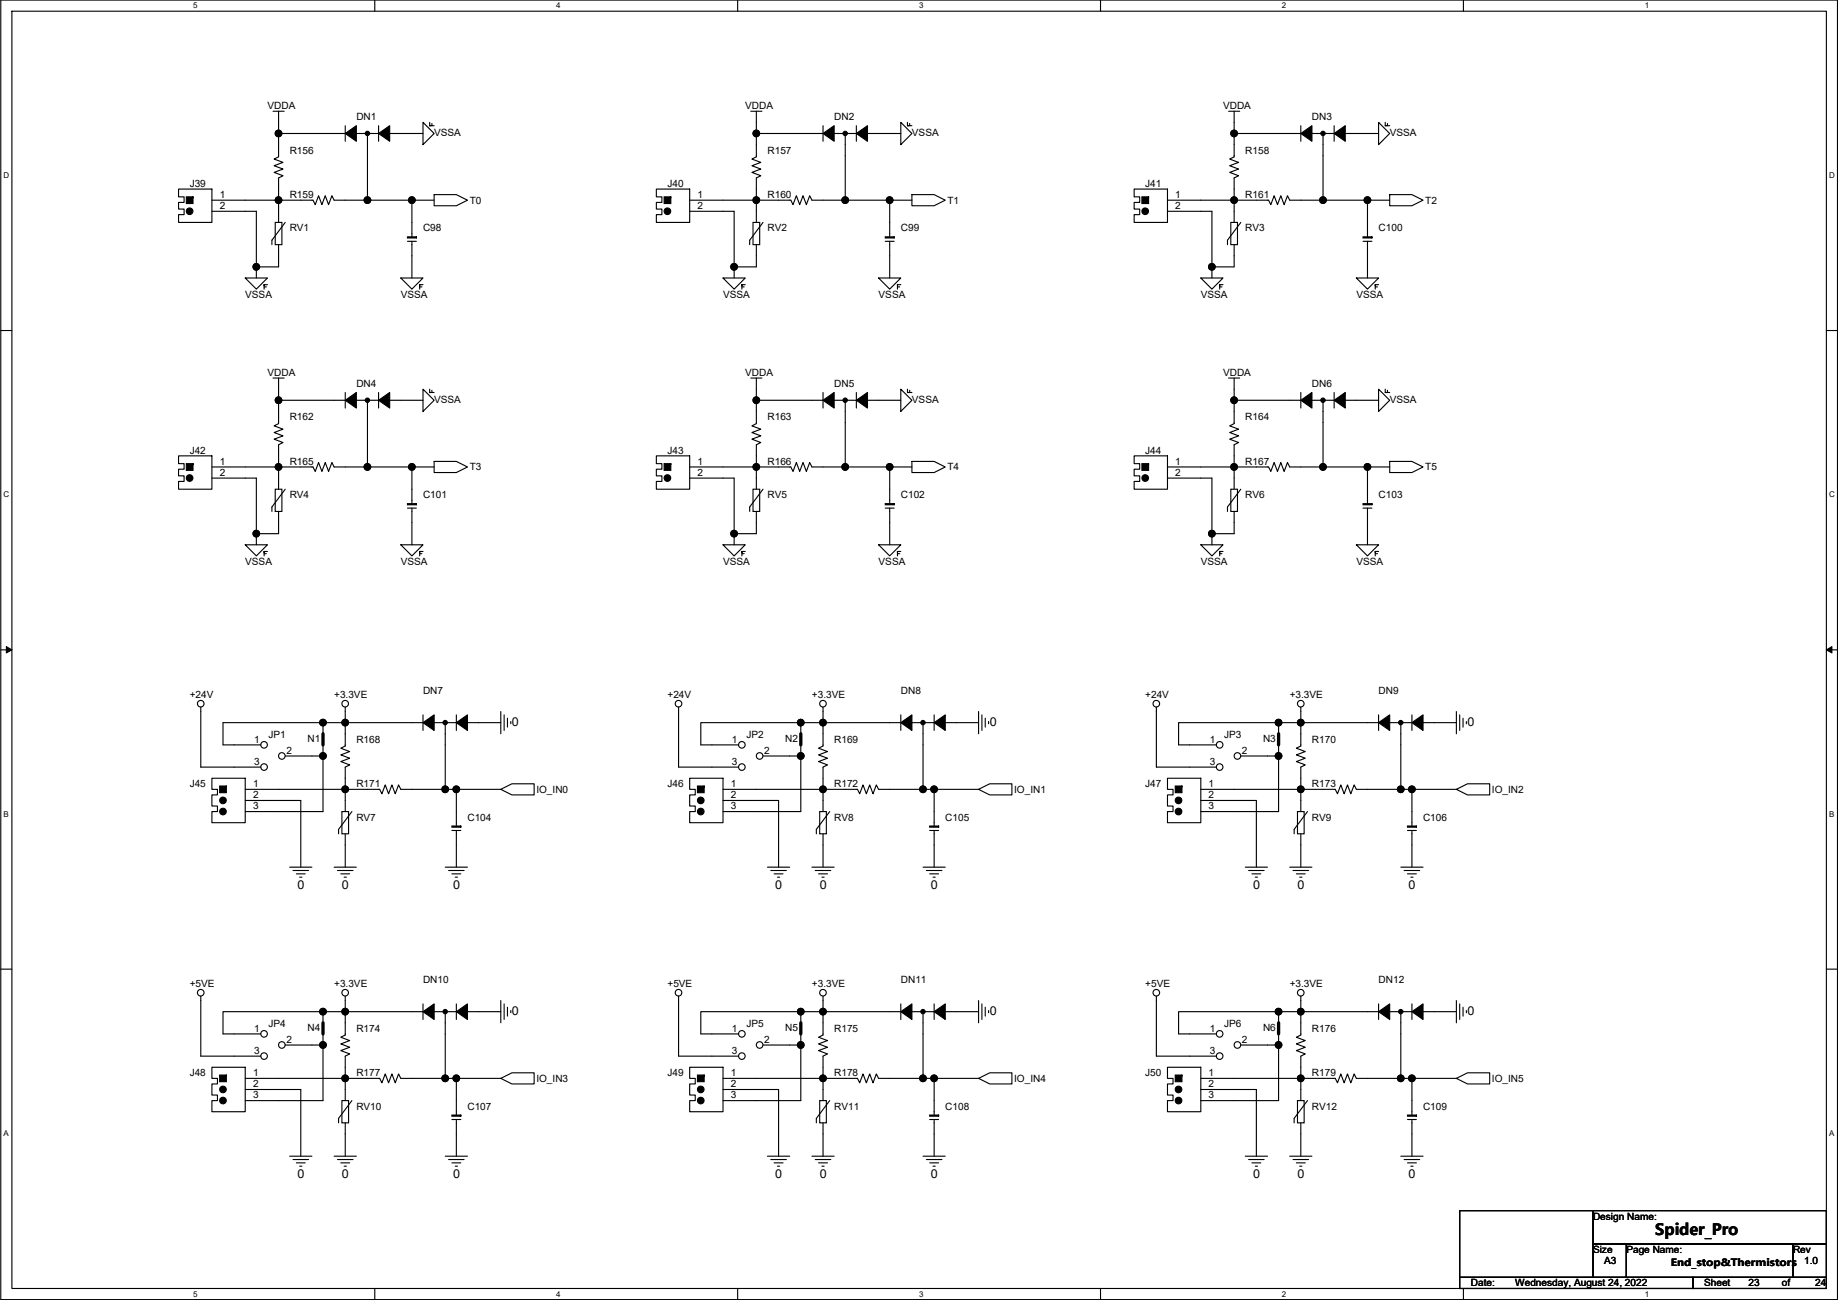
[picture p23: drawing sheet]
<svg xmlns="http://www.w3.org/2000/svg" width="420mm" height="297mm" viewBox="0 0 420 297" stroke-linecap="round" stroke-linejoin="round" font-family="sans-serif">
<defs><g id="words">
<text font-size="3.6" x="378.4" y="282.2">Spider_Pro</text>
<g font-size="2.8">
<text x="117" y="165.8">0</text>
<text x="226.2" y="165.8">0</text>
<text x="335.5" y="165.8">0</text>
<text x="68" y="203.2">0</text>
<text x="78.2" y="203.2">0</text>
<text x="103.6" y="203.2">0</text>
<text x="177.2" y="203.2">0</text>
<text x="187.4" y="203.2">0</text>
<text x="212.8" y="203.2">0</text>
<text x="286.4" y="203.2">0</text>
<text x="296.6" y="203.2">0</text>
<text x="322" y="203.2">0</text>
<text x="117" y="231.9">0</text>
<text x="226.2" y="231.9">0</text>
<text x="335.5" y="231.9">0</text>
<text x="68" y="269.2">0</text>
<text x="78.2" y="269.2">0</text>
<text x="103.6" y="269.2">0</text>
<text x="177.2" y="269.2">0</text>
<text x="187.4" y="269.2">0</text>
<text x="212.8" y="269.2">0</text>
<text x="286.4" y="269.2">0</text>
<text x="296.6" y="269.2">0</text>
<text x="322" y="269.2">0</text>
</g>
<g font-size="2.3">
<text x="61.1" y="24.9">VDDA</text>
<text x="81.5" y="27.5">DN1</text>
<text x="170.4" y="24.9">VDDA</text>
<text x="190.7" y="27.5">DN2</text>
<text x="279.6" y="24.9">VDDA</text>
<text x="299.9" y="27.5">DN3</text>
<text x="66.2" y="35.1">R156</text>
<text x="99.2" y="31">VSSA</text>
<text x="175.4" y="35.1">R157</text>
<text x="208.5" y="31">VSSA</text>
<text x="284.7" y="35.1">R158</text>
<text x="317.7" y="31">VSSA</text>
<text x="43.4" y="42.7">J39</text>
<text x="50.2" y="45.2">1</text>
<text x="50.2" y="47.8">2</text>
<text x="66.2" y="45.3">R159</text>
<text x="107.4" y="46.5">T0</text>
<text x="152.6" y="42.7">J40</text>
<text x="159.4" y="45.2">1</text>
<text x="159.4" y="47.8">2</text>
<text x="175.4" y="45.3">R160</text>
<text x="216.6" y="46.5">T1</text>
<text x="261.8" y="42.7">J41</text>
<text x="268.7" y="45.2">1</text>
<text x="268.7" y="47.8">2</text>
<text x="284.7" y="45.3">R161</text>
<text x="325.8" y="46.5">T2</text>
<text x="66.2" y="52.9">RV1</text>
<text x="96.7" y="52.9">C98</text>
<text x="175.4" y="52.9">RV2</text>
<text x="205.9" y="52.9">C99</text>
<text x="284.7" y="52.9">RV3</text>
<text x="315.1" y="52.9">C100</text>
<text x="56.1" y="68.1">VSSA</text>
<text x="91.6" y="68.1">VSSA</text>
<text x="165.3" y="68.1">VSSA</text>
<text x="200.8" y="68.1">VSSA</text>
<text x="274.5" y="68.1">VSSA</text>
<text x="310.1" y="68.1">VSSA</text>
<text x="61.1" y="85.9">VDDA</text>
<text x="81.5" y="88.4">DN4</text>
<text x="170.4" y="85.9">VDDA</text>
<text x="190.7" y="88.4">DN5</text>
<text x="279.6" y="85.9">VDDA</text>
<text x="299.9" y="88.4">DN6</text>
<text x="99.2" y="92">VSSA</text>
<text x="208.5" y="92">VSSA</text>
<text x="317.7" y="92">VSSA</text>
<text x="66.2" y="96.1">R162</text>
<text x="175.4" y="96.1">R163</text>
<text x="284.7" y="96.1">R164</text>
<text x="43.4" y="103.7">J42</text>
<text x="50.2" y="106.2">1</text>
<text x="66.2" y="106.2">R165</text>
<text x="107.4" y="107.5">T3</text>
<text x="152.6" y="103.7">J43</text>
<text x="159.4" y="106.2">1</text>
<text x="175.4" y="106.2">R166</text>
<text x="216.6" y="107.5">T4</text>
<text x="261.8" y="103.7">J44</text>
<text x="268.7" y="106.2">1</text>
<text x="284.7" y="106.2">R167</text>
<text x="325.8" y="107.5">T5</text>
<text x="50.2" y="108.7">2</text>
<text x="66.2" y="113.8">RV4</text>
<text x="96.7" y="113.8">C101</text>
<text x="159.4" y="108.7">2</text>
<text x="175.4" y="113.8">RV5</text>
<text x="205.9" y="113.8">C102</text>
<text x="268.7" y="108.7">2</text>
<text x="284.7" y="113.8">RV6</text>
<text x="315.1" y="113.8">C103</text>
<text x="56.1" y="129.1">VSSA</text>
<text x="91.6" y="129.1">VSSA</text>
<text x="165.3" y="129.1">VSSA</text>
<text x="200.8" y="129.1">VSSA</text>
<text x="274.5" y="129.1">VSSA</text>
<text x="310.1" y="129.1">VSSA</text>
<text x="43.4" y="159.6">+24V</text>
<text x="76.4" y="159.6">+3.3VE</text>
<text x="96.7" y="158.5">DN7</text>
<text x="152.6" y="159.6">+24V</text>
<text x="185.6" y="159.6">+3.3VE</text>
<text x="205.9" y="158.5">DN8</text>
<text x="261.8" y="159.6">+24V</text>
<text x="294.8" y="159.6">+3.3VE</text>
<text x="315.1" y="158.5">DN9</text>
<text x="58.1" y="169.7">1</text>
<text x="61.4" y="168.7">JP1</text>
<text x="65.5" y="172.2">2</text>
<text x="70.3" y="169.5">N1</text>
<text x="81.5" y="169.7">R168</text>
<text x="167.3" y="169.7">1</text>
<text x="170.6" y="168.7">JP2</text>
<text x="174.7" y="172.2">2</text>
<text x="179.5" y="169.5">N2</text>
<text x="190.7" y="169.7">R169</text>
<text x="276.5" y="169.7">1</text>
<text x="279.8" y="168.7">JP3</text>
<text x="283.9" y="172.2">2</text>
<text x="288.7" y="169.5">N3</text>
<text x="299.9" y="169.7">R170</text>
<text x="43.4" y="179.9">J45</text>
<text x="57.8" y="179.8">1</text>
<text x="58.1" y="174.8">3</text>
<text x="81.5" y="179.9">R171</text>
<text x="152.6" y="179.9">J46</text>
<text x="167.1" y="179.8">1</text>
<text x="167.3" y="174.8">3</text>
<text x="190.7" y="179.9">R172</text>
<text x="261.8" y="179.9">J47</text>
<text x="276.3" y="179.8">1</text>
<text x="276.5" y="174.8">3</text>
<text x="299.9" y="179.9">R173</text>
<text x="57.8" y="184.9">3</text>
<text x="57.8" y="182.4">2</text>
<text x="122.6" y="181.1">IO_IN0</text>
<text x="167.1" y="184.9">3</text>
<text x="167.1" y="182.4">2</text>
<text x="231.8" y="181.1">IO_IN1</text>
<text x="276.3" y="184.9">3</text>
<text x="276.3" y="182.4">2</text>
<text x="341" y="181.1">IO_IN2</text>
<text x="81.5" y="187.5">RV7</text>
<text x="106.9" y="187.5">C104</text>
<text x="190.7" y="187.5">RV8</text>
<text x="216.1" y="187.5">C105</text>
<text x="299.9" y="187.5">RV9</text>
<text x="325.3" y="187.5">C106</text>
<text x="43.4" y="225.6">+5VE</text>
<text x="76.4" y="225.6">+3.3VE</text>
<text x="96.7" y="224.6">DN10</text>
<text x="152.6" y="225.6">+5VE</text>
<text x="185.6" y="225.6">+3.3VE</text>
<text x="205.9" y="224.6">DN11</text>
<text x="261.8" y="225.6">+5VE</text>
<text x="294.8" y="225.6">+3.3VE</text>
<text x="315.1" y="224.6">DN12</text>
<text x="58.1" y="235.7">1</text>
<text x="61.4" y="234.7">JP4</text>
<text x="65.5" y="238.3">2</text>
<text x="70.3" y="235.5">N4</text>
<text x="81.5" y="235.8">R174</text>
<text x="167.3" y="235.7">1</text>
<text x="170.6" y="234.7">JP5</text>
<text x="174.7" y="238.3">2</text>
<text x="179.5" y="235.5">N5</text>
<text x="190.7" y="235.8">R175</text>
<text x="276.5" y="235.7">1</text>
<text x="279.8" y="234.7">JP6</text>
<text x="283.9" y="238.3">2</text>
<text x="288.7" y="235.5">N6</text>
<text x="299.9" y="235.8">R176</text>
<text x="43.4" y="245.9">J48</text>
<text x="57.8" y="245.9">1</text>
<text x="58.1" y="240.8">3</text>
<text x="81.5" y="245.9">R177</text>
<text x="152.6" y="245.9">J49</text>
<text x="167.1" y="245.9">1</text>
<text x="167.3" y="240.8">3</text>
<text x="190.7" y="245.9">R178</text>
<text x="261.8" y="245.9">J50</text>
<text x="276.3" y="245.9">1</text>
<text x="276.5" y="240.8">3</text>
<text x="299.9" y="245.9">R179</text>
<text x="57.8" y="251">3</text>
<text x="57.8" y="248.4">2</text>
<text x="122.6" y="247.2">IO_IN3</text>
<text x="167.1" y="251">3</text>
<text x="167.1" y="248.4">2</text>
<text x="231.8" y="247.2">IO_IN4</text>
<text x="276.3" y="251">3</text>
<text x="276.3" y="248.4">2</text>
<text x="341" y="247.2">IO_IN5</text>
<text x="81.5" y="253.5">RV10</text>
<text x="106.9" y="253.5">C107</text>
<text x="190.7" y="253.5">RV11</text>
<text x="216.1" y="253.5">C108</text>
<text x="299.9" y="253.5">RV12</text>
<text x="325.3" y="253.5">C109</text>
<text x="364.2" y="278.7">Design Name:</text>
<text x="364.2" y="286.3">Size</text>
<text x="371.8" y="286.3">Page Name:</text>
<text x="409.9" y="286.3">Rev</text>
<text x="336.2" y="293.9">Date:</text>
<text x="346.4" y="293.9">Wednesday, August 24, 2022</text>
<text x="366.7" y="288.8">A3</text>
<text x="381.9" y="289.2">End_stop&amp;Thermistors</text>
<text x="389.6" y="293.9">Sheet</text>
<text x="399.7" y="293.9">23</text>
<text x="407.3" y="293.9">of</text>
<text x="412.4" y="288.8">1.0</text>
<text x="415" y="293.9">24</text>
</g>
<g font-size="1.8">
<text x="44.2" y="1.9">5</text>
<text x="127.1" y="1.9">4</text>
<text x="210.1" y="1.9">3</text>
<text x="293" y="1.9">2</text>
<text x="376" y="1.9">1</text>
<text x=".8" y="40.7">D</text>
<text x="418.1" y="40.7">D</text>
<text x=".8" y="113.6">C</text>
<text x="418.1" y="113.6">C</text>
<text x=".8" y="186.6">B</text>
<text x="418.1" y="186.6">B</text>
<text x=".8" y="259.5">A</text>
<text x="418.1" y="259.5">A</text>
<text x="44.2" y="296.3">5</text>
<text x="127.1" y="296.3">4</text>
<text x="210.1" y="296.3">3</text>
<text x="293" y="296.3">2</text>
<text x="376" y="296.3">1</text>
</g>
</g></defs>
<path d="M.2 0h419.8v296.9h-419.8zM2.7 2.6h414.8v291.8h-414.8z" fill="none" stroke="#000" stroke-width=".25"/>
<g fill="#fff">
<path d="M44.2 .3h1v2h-1z"/>
<path d="M44.2 294.7h1v2h-1z"/>
</g>
<path d="M85.7 0v2.6M85.7 294.4v2.5" fill="none" stroke="#000" stroke-width=".25"/>
<g fill="#fff">
<path d="M127.1 .3h1v2h-1z"/>
<path d="M127.1 294.7h1v2h-1z"/>
</g>
<path d="M168.6 0v2.6M168.6 294.4v2.5" fill="none" stroke="#000" stroke-width=".25"/>
<g fill="#fff">
<path d="M210.1 .3h1v2h-1z"/>
<path d="M210.1 294.7h1v2h-1z"/>
</g>
<path d="M251.6 0v2.6M251.6 294.4v2.5" fill="none" stroke="#000" stroke-width=".25"/>
<g fill="#fff">
<path d="M293 .3h1v2h-1z"/>
<path d="M293 294.7h1v2h-1z"/>
</g>
<path d="M334.5 0v2.6M334.5 294.4v2.5" fill="none" stroke="#000" stroke-width=".25"/>
<g fill="#fff">
<path d="M376 .3h1v2h-1z"/>
<path d="M376 294.7h1v2h-1z"/>
<path d="M.8 39h1.3v2.1h-1.3z"/>
<path d="M418.1 39h1.3v2.1h-1.3z"/>
<path d="M.8 112h1.3v2h-1.3z"/>
<path d="M418.1 112h1.3v2h-1.3z"/>
</g>
<path d="M.2 75.5h2.5M417.5 75.5h2.5" fill="none" stroke="#000" stroke-width=".25"/>
<g fill="#fff">
<path d="M.8 185h1.2v2h-1.2z"/>
<path d="M418.1 185h1.2v2h-1.2z"/>
</g>
<path d="M.2 148.5h2.5M417.5 148.5h2.5" fill="none" stroke="#000" stroke-width=".25"/>
<path d="M1.4 147.7l1.3 .8-1.3 .7zM417.5 148.5l1.3-.8v1.5z" fill="#000" stroke="#000" stroke-width=".23"/>
<g fill="#fff">
<path d="M.8 257.9h1.2v2h-1.2z"/>
<path d="M418.1 257.9h1.2v2h-1.2z"/>
</g>
<g fill="none" stroke="#000" stroke-width=".25">
<path d="M62.4 25.4h2.5M63.7 25.4v2.6M96.7 28l2.5 2.5-2.5 2.5zM98.2 28v.7M98.5 28.7h-.3h1M98.7 28.2v.5M171.6 25.4h2.6M172.9 25.4v2.6M205.9 28l2.6 2.5-2.6 2.5zM207.4 28v.7M207.7 28.7h-.3h1.1M208 28.2v.5"/>
<path d="M280.8 25.4h2.6M282.1 25.4v2.6M315.1 28l2.6 2.5-2.6 2.5zM316.7 28v.7M316.9 28.7h-.2h1M317.2 28.2v.5M99.2 44.5h5.1l2.6 1.2-2.6 1.3h-5.1zM208.5 44.5h5l2.6 1.2-2.6 1.3h-5zM317.7 44.5h5.1l2.5 1.2-2.5 1.3h-5.1zM56.1 63.5h5l-2.5 2.6zM60.4 65h.7M60.4 65.3v-.3v1.1"/>
<path d="M60.4 65.6h.5M91.6 63.5h5.1l-2.5 2.6zM95.9 65h.8M95.9 65.3v-.3v1.1M95.9 65.6h.5M165.3 63.5h5.1l-2.6 2.6zM169.6 65h.8M169.6 65.3v-.3v1.1M169.6 65.6h.5M200.8 63.5h5.1l-2.5 2.6zM205.2 65h.7M205.2 65.3v-.3v1.1"/>
<path d="M205.2 65.6h.5M274.5 63.5h5.1l-2.6 2.6zM278.8 65h.8M278.8 65.3v-.3v1.1M278.8 65.6h.5M310.1 63.5h5l-2.5 2.6zM314.4 65h.7M314.4 65.3v-.3v1.1M314.4 65.6h.5M62.4 86.4h2.5M63.7 86.4v2.5M96.7 88.9l2.5 2.6-2.5 2.5z"/>
<path d="M98.2 88.9v.8M98.5 89.7h-.3h1M98.7 89.2v.5M171.6 86.4h2.6M172.9 86.4v2.5M205.9 88.9l2.6 2.6-2.6 2.5zM207.4 88.9v.8M207.7 89.7h-.3h1.1M208 89.2v.5M280.8 86.4h2.6M282.1 86.4v2.5M315.1 88.9l2.6 2.6-2.6 2.5z"/>
<path d="M316.7 88.9v.8M316.9 89.7h-.2h1M317.2 89.2v.5M99.2 105.4h5.1l2.6 1.3-2.6 1.3h-5.1zM208.5 105.4h5l2.6 1.3-2.6 1.3h-5zM317.7 105.4h5.1l2.5 1.3-2.5 1.3h-5.1zM56.1 124.5h5l-2.5 2.5zM60.4 126h.7M60.4 126.3v-.3v1M60.4 126.5h.5M91.6 124.5h5.1l-2.5 2.5zM95.9 126h.8"/>
<path d="M95.9 126.3v-.3v1M95.9 126.5h.5M165.3 124.5h5.1l-2.6 2.5zM169.6 126h.8M169.6 126.3v-.3v1M169.6 126.5h.5M200.8 124.5h5.1l-2.5 2.5zM205.2 126h.7M205.2 126.3v-.3v1M205.2 126.5h.5M274.5 124.5h5.1l-2.6 2.5zM278.8 126h.8"/>
<path d="M278.8 126.3v-.3v1M278.8 126.5h.5M310.1 124.5h5l-2.5 2.5zM314.4 126h.7M314.4 126.3v-.3v1M314.4 126.5h.5M45.9 161.6v1M78.9 161.6v1M114.5 162.6v5.1M115.2 163.3v3.6M116 164.1v2M116.8 164.9v.5"/>
<path d="M155.1 161.6v1M188.1 161.6v1M223.7 162.6v5.1M224.5 163.3v3.6M225.2 164.1v2M226 164.9v.5M264.3 161.6v1M297.4 161.6v1M297.4 167.7v2.8l-1.1 .5 2.1 .7-2.1 .8 2.1 .7-2.1 .8 2.1 .8-1 .5v2.5M332.9 162.6v5.1M333.7 163.3v3.6M334.4 164.1v2"/>
<path d="M335.2 164.9v.5M66.2 198.1h5.1M67 198.9h3.5M67.7 199.7h2.1M76.4 198.1h5.1M77.1 198.9h3.6M77.9 199.7h2M101.8 198.1h5.1M102.5 198.9h3.6M103.3 199.7h2M114.5 180.4l2.5-1.3h5.1v2.5h-5.1zM175.4 198.1h5.1"/>
<path d="M176.2 198.9h3.6M177 199.7h2M185.6 198.1h5.1M186.4 198.9h3.5M187.1 199.7h2.1M211 198.1h5.1M211.8 198.9h3.5M212.5 199.7h2.1M223.7 180.4l2.5-1.3h5.1v2.5h-5.1zM284.7 198.1h5M285.4 198.9h3.6M286.2 199.7h2"/>
<path d="M294.8 198.1h5.1M295.6 198.9h3.5M296.3 199.7h2.1M296.6 185.4h1.5v5.1h-1.5zM297.4 190.5v2.6M297.4 182.9v2.5M298.9 185.4l-3.1 4.1v1M320.2 198.1h5.1M321 198.9h3.5M321.7 199.7h2.1M332.9 180.4l2.6-1.3h5v2.5h-5zM68.5 200.4h.5"/>
<path d="M78.7 200.4h.5M104.1 200.4h.5M177.7 200.4h.5M187.9 200.4h.5M213.3 200.4h.5M286.9 200.4h.6M297.1 200.4h.5M322.5 200.4h.5M.2 221.4h2.5M45.9 227.6v1M78.9 227.6v1M114.5 228.6v5.1"/>
<path d="M115.2 229.4v3.5M116 230.1v2.1M116.8 230.9v.5M155.1 227.6v1M188.1 227.6v1M223.7 228.6v5.1M224.5 229.4v3.5M225.2 230.1v2.1M226 230.9v.5M264.3 227.6v1M297.4 227.6v1M332.9 228.6v5.1"/>
<path d="M333.7 229.4v3.5M334.4 230.1v2.1M335.2 230.9v.5M417.5 221.4h2.5M114.5 246.4l2.5-1.3h5.1v2.6h-5.1zM187.4 251.5h1.5v5.1h-1.5zM188.1 256.6v2.5M188.1 248.9v2.6M189.7 251.5l-3.1 4v1.1M223.7 246.4l2.5-1.3h5.1v2.6h-5.1zM296.6 251.5h1.5v5.1h-1.5zM297.4 256.6v2.5"/>
<path d="M297.4 248.9v2.6M298.9 251.5l-3.1 4v1.1M332.9 246.4l2.6-1.3h5v2.6h-5zM66.2 264.2h5.1M67 264.9h3.5M67.7 265.7h2.1M68.5 266.5h.5M76.4 264.2h5.1M77.1 264.9h3.6M77.9 265.7h2M78.7 266.5h.5M101.8 264.2h5.1"/>
<path d="M102.5 264.9h3.6M103.3 265.7h2M104.1 266.5h.5M175.4 264.2h5.1M176.2 264.9h3.6M177 265.7h2M177.7 266.5h.5M185.6 264.2h5.1M186.4 264.9h3.5M187.1 265.7h2.1M187.9 266.5h.5M211 264.2h5.1"/>
<path d="M211.8 264.9h3.5M212.5 265.7h2.1M213.3 266.5h.5M284.7 264.2h5M285.4 264.9h3.6M286.2 265.7h2M286.9 266.5h.6M294.8 264.2h5.1M295.6 264.9h3.5M296.3 265.7h2.1M297.1 266.5h.5M320.2 264.2h5.1"/>
<path d="M321 264.9h3.5M321.7 265.7h2.1M322.5 266.5h.5M333.7 276.6h30.5v15.3h-30.5zM364.2 276.6h53.3v7.6h-53.3zM333.7 291.9h53.3v2.5h-53.3zM364.2 284.2h7.6v7.7h-7.6zM371.8 284.2h38.1v7.7h-38.1zM387 291.9h30.5v2.5h-30.5zM409.9 284.2h7.6v7.7h-7.6z"/>
<circle cx="45.9" cy="160.8" r=".76"/>
<circle cx="78.9" cy="160.8" r=".76"/>
<circle cx="155.1" cy="160.8" r=".76"/>
<circle cx="188.1" cy="160.8" r=".76"/>
<circle cx="264.3" cy="160.8" r=".76"/>
<circle cx="297.3" cy="160.8" r=".76"/>
<circle cx="45.9" cy="226.8" r=".76"/>
<circle cx="78.9" cy="226.8" r=".76"/>
<circle cx="155.1" cy="226.8" r=".76"/>
<circle cx="188.1" cy="226.8" r=".76"/>
<circle cx="264.3" cy="226.8" r=".76"/>
<circle cx="297.3" cy="226.8" r=".76"/>
</g>
<circle cx="278.8" cy="236.2" r=".76" fill="#fff" stroke="#000" stroke-width=".25"/>
<path d="M272 236.2h6.1" fill="none" stroke="#000" stroke-width=".25"/>
<circle cx="282.9" cy="238.8" r=".76" fill="#fff" stroke="#000" stroke-width=".25"/>
<path d="M283.6 238.8h6.1" fill="none" stroke="#000" stroke-width=".25"/>
<circle cx="278.8" cy="241.3" r=".76" fill="#fff" stroke="#000" stroke-width=".25"/>
<g fill="none" stroke="#000" stroke-width=".25">
<path d="M76.4 30.5h2.5M78.9 28.7v3.6M81.5 30.5h5M84 30.5v5.1M86.5 28.7v3.6M89.1 30.5h2.5M172.9 33v2.8l-1 .5 2 .8-2 .8 2 .7-2 .8 2 .8-1 .5v2.5M185.6 30.5h2.5M188.1 28.7v3.6M190.7 30.5h5.1M193.2 30.5v5.1M195.8 28.7v3.6"/>
<path d="M198.3 30.5h2.5M40.8 43.2h7.6v7.6h-7.6v-1.8h1.3v-1.2h-1.3v-1.6h1.3v-1.2h-1.3zM48.4 45.7h7.7M48.4 48.3h7.7M93.1 55.1h2.1M94.2 55.1v3.3M94.2 50.8v3.3M287.2 45.7h2.8l.5 1.1 .8-2.1 .7 2.1 .8-2.1 .7 2.1 .8-2.1 .5 1h2.6M311.6 55.1h2M312.6 55.1v3.3M312.6 50.8v3.3M172.9 94v2.8l-1 .5 2 .8-2 .7 2 .8-2 .8 2 .7-1 .5v2.6"/>
<path d="M294.8 91.5h2.6M297.4 89.7v3.5M299.9 91.5h5.1M302.4 91.5v5M305 89.7v3.5M307.5 91.5h2.6M40.8 104.2h7.6v7.6h-7.6v-1.8h1.3v-1.3h-1.3v-1.5h1.3v-1.3h-1.3zM48.4 106.7h7.7M48.4 109.2h7.7M202.4 116.1h2M203.4 116.1v3.3M203.4 111.8v3.3"/>
<path d="M311.6 116.1h2M312.6 116.1v3.3M312.6 111.8v3.3M73.8 170.2h.1M73.8 167.7h.1M78.9 167.7v2.8l-1 .5 2 .7-2 .8 2 .7-2 .8 2 .8-1 .5v2.5M183.1 170.2h.1M183.1 167.7h.1M212.5 189.8h2.1M213.5 189.8v3.3M213.5 185.4v3.3M302.4 180.4h2.8l.5 1 .8-2.1 .8 2.1 .7-2.1 .8 2.1 .8-2.1 .5 1.1h2.5"/>
<path d="M73.8 236.2h.1M73.8 233.7h.1M183.1 236.2h.1M183.1 233.7h.1M188.1 233.7v2.8l-1 .5 2.1 .8-2.1 .7 2.1 .8-2.1 .8 2.1 .7-1.1 .5v2.6M203.4 231.2h2.5M205.9 229.4v3.5M208.5 231.2h5M211 231.2v5M213.5 229.4v3.5M216.1 231.2h2.5M297.4 233.7v2.8l-1.1 .5 2.1 .8-2.1 .7 2.1 .8-2.1 .8 2.1 .7-1 .5v2.6"/>
<path d="M84 246.4h2.8l.5 1 .8-2 .7 2 .8-2 .7 2 .8-2 .5 1h2.6M103.3 255.8h2M104.3 255.8v3.3M104.3 251.5v3.3M212.5 255.8h2.1M213.5 255.8v3.3M213.5 251.5v3.3M272 241.3h6.1"/>
</g>
<g fill="#000" stroke="#000" stroke-width=".25">
<path d="M78.9 30.5l2.6-1.8v3.6z" fill-rule="evenodd"/>
<path d="M86.5 30.5l2.6-1.8v3.6z" fill-rule="evenodd"/>
<path d="M188.1 30.5l2.6-1.8v3.6z" fill-rule="evenodd"/>
<path d="M195.8 30.5l2.5-1.8v3.6z" fill-rule="evenodd"/>
<path d="M42.6 45v1.5h1.5v-1.5z" fill-rule="evenodd"/>
<path d="M93.1 54.1v.3h2.1v-.3z" fill-rule="evenodd"/>
<path d="M311.6 54.1v.3h2v-.3z" fill-rule="evenodd"/>
<path d="M297.4 91.5l2.5-1.8v3.5z" fill-rule="evenodd"/>
<path d="M305 91.5l2.5-1.8v3.5z" fill-rule="evenodd"/>
<path d="M42.6 105.9v1.6h1.5v-1.6z" fill-rule="evenodd"/>
<path d="M202.4 115.1v.2h2v-.2z" fill-rule="evenodd"/>
<path d="M311.6 115.1v.2h2v-.2z" fill-rule="evenodd"/>
<path d="M212.5 188.7v.3h2.1v-.3z" fill-rule="evenodd"/>
<path d="M205.9 231.2l2.6-1.8v3.5z" fill-rule="evenodd"/>
<path d="M213.5 231.2l2.6-1.8v3.5z" fill-rule="evenodd"/>
<path d="M103.3 254.8v.2h2v-.2z" fill-rule="evenodd"/>
<path d="M212.5 254.8v.2h2.1v-.2z" fill-rule="evenodd"/>
<circle cx="84" cy="30.5" r=".5"/>
<circle cx="193.2" cy="30.5" r=".5"/>
<circle cx="43.3" cy="48.3" r=".76"/>
<circle cx="302.4" cy="91.4" r=".5"/>
<circle cx="43.3" cy="109.2" r=".76"/>
<circle cx="211" cy="231.1" r=".5"/>
</g>
<path d="M73.8 167.7v2.5M183.1 167.7v2.5M73.8 233.7v2.5M183.1 233.7v2.5" fill="none" stroke="#000" stroke-width=".76"/>
<circle cx="278.8" cy="170.2" r=".76" fill="#fff" stroke="#000" stroke-width=".25"/>
<path d="M272 170.2h6.1" fill="none" stroke="#000" stroke-width=".25"/>
<circle cx="282.9" cy="172.7" r=".76" fill="#fff" stroke="#000" stroke-width=".25"/>
<path d="M283.6 172.7h6.1" fill="none" stroke="#000" stroke-width=".25"/>
<circle cx="278.8" cy="175.3" r=".76" fill="#fff" stroke="#000" stroke-width=".25"/>
<g fill="none" stroke="#000" stroke-width=".25">
<path d="M62.9 50.8h1.5v5.1h-1.5zM63.7 55.9v2.5M63.7 48.3v2.5M65.2 50.8l-3 4.1v1M172.1 50.8h1.6v5.1h-1.6zM172.9 55.9v2.5M172.9 48.3v2.5M174.4 50.8l-3 4.1v1M259.3 43.2h7.6v7.6h-7.6v-1.8h1.2v-1.2h-1.2v-1.6h1.2v-1.2h-1.2zM266.9 45.7h7.6M266.9 48.3h7.6M76.4 91.5h2.5"/>
<path d="M78.9 89.7v3.5M81.5 91.5h5M84 91.5v5M86.5 89.7v3.5M89.1 91.5h2.5M282.1 94v2.8l-1 .5 2 .8-2 .7 2 .8-2 .8 2 .7-1 .5v2.6M93.1 116.1h2.1M94.2 111.8v3.3M94.2 116.1v3.3M150 104.2h7.7v7.6h-7.7v-1.8h1.3v-1.3h-1.3v-1.5h1.3v-1.3h-1.3zM157.7 106.7h7.6M157.7 109.2h7.6"/>
<path d="M172.1 111.8h1.6v5.1h-1.6zM172.9 116.9v2.5M172.9 109.2v2.6M174.4 111.8l-3 4v1.1M178 106.7h2.8l.5 1 .7-2 .8 2 .8-2 .7 2 .8-2 .5 1h2.5M259.3 104.2h7.6v7.6h-7.6v-1.8h1.2v-1.3h-1.2v-1.5h1.2v-1.3h-1.2zM266.9 106.7h7.6M266.9 109.2h7.6M281.4 111.8h1.5v5.1h-1.5zM282.1 116.9v2.5M282.1 109.2v2.6M283.6 111.8l-3 4v1.1"/>
<path d="M48.4 177.8h7.7v10.2h-7.7v-2.6h1.3v-1.2h-1.3v-2.6h1.3v-1.2h-1.3zM157.7 177.8h7.6v10.2h-7.6v-2.6h1.2v-1.2h-1.2v-2.6h1.2v-1.2h-1.2zM203.4 165.1h2.5M205.9 163.3v3.6M208.5 165.1h5M211 165.1v5.1M213.5 163.3v3.6M216.1 165.1h2.5M272 175.3h6.1M292.3 170.2h.1M292.3 167.7h.1M56.1 185.4h7.6"/>
<path d="M56.1 182.9h7.6M56.1 180.4h7.6M78.2 185.4h1.5v5.1h-1.5zM78.9 190.5v2.6M78.9 182.9v2.5M80.4 185.4l-3 4.1v1M84 180.4h2.8l.5 1 .8-2.1 .7 2.1 .8-2.1 .7 2.1 .8-2.1 .5 1.1h2.6M165.3 185.4h7.6M165.3 182.9h7.6M165.3 180.4h7.6M292.3 236.2h.1M292.3 233.7h.1"/>
<path d="M48.4 243.9h7.7v10.1h-7.7v-2.5h1.3v-1.3h-1.3v-2.5h1.3v-1.3h-1.3zM56.1 251.5h7.6M56.1 248.9h7.6M56.1 246.4h7.6M302.4 246.4h2.8l.5 1 .8-2 .8 2 .7-2 .8 2 .8-2 .5 1h2.5"/>
</g>
<g fill="#000" stroke="#000" stroke-width=".25">
<path d="M261 45v1.5h1.6v-1.5z" fill-rule="evenodd"/>
<path d="M78.9 91.5l2.6-1.8v3.5z" fill-rule="evenodd"/>
<path d="M86.5 91.5l2.6-1.8v3.5z" fill-rule="evenodd"/>
<path d="M93.1 115.1v.2h2.1v-.2z" fill-rule="evenodd"/>
<path d="M151.8 105.9v1.6h1.5v-1.6z" fill-rule="evenodd"/>
<path d="M261 105.9v1.6h1.6v-1.6z" fill-rule="evenodd"/>
<path d="M205.9 165.1l2.6-1.8v3.6z" fill-rule="evenodd"/>
<path d="M213.5 165.1l2.6-1.8v3.6z" fill-rule="evenodd"/>
<path d="M50.2 179.6v1.5h1.5v-1.5z" fill-rule="evenodd"/>
<path d="M159.4 179.6v1.5h1.6v-1.5z" fill-rule="evenodd"/>
<path d="M50.2 245.6v1.6h1.5v-1.6z" fill-rule="evenodd"/>
<circle cx="261.8" cy="48.3" r=".76"/>
<circle cx="84" cy="91.4" r=".5"/>
<circle cx="152.6" cy="109.2" r=".76"/>
<circle cx="261.8" cy="109.2" r=".76"/>
<circle cx="211" cy="165.1" r=".5"/>
<circle cx="51" cy="185.4" r=".76"/>
<circle cx="51" cy="182.9" r=".76"/>
<circle cx="160.2" cy="182.9" r=".76"/>
<circle cx="160.2" cy="185.4" r=".76"/>
<circle cx="51" cy="248.9" r=".76"/>
<circle cx="51" cy="251.5" r=".76"/>
</g>
<path d="M292.3 167.7v2.5M292.3 233.7v2.5" fill="none" stroke="#000" stroke-width=".76"/>
<circle cx="169.6" cy="236.2" r=".76" fill="#fff" stroke="#000" stroke-width=".25"/>
<path d="M162.7 236.2h6.1" fill="none" stroke="#000" stroke-width=".25"/>
<circle cx="173.6" cy="238.8" r=".76" fill="#fff" stroke="#000" stroke-width=".25"/>
<path d="M174.4 238.8h6.1" fill="none" stroke="#000" stroke-width=".25"/>
<circle cx="169.6" cy="241.3" r=".76" fill="#fff" stroke="#000" stroke-width=".25"/>
<g fill="none" stroke="#000" stroke-width=".25">
<path d="M63.7 33v2.8l-1 .5 2 .8-2 .8 2 .7-2 .8 2 .8-1 .5v2.5M282.1 33v2.8l-1 .5 2 .8-2 .8 2 .7-2 .8 2 .8-1 .5v2.5M68.8 45.7h2.8l.5 1.1 .7-2.1 .8 2.1 .7-2.1 .8 2.1 .8-2.1 .5 1h2.5M150 43.2h7.7v7.6h-7.7v-1.8h1.3v-1.2h-1.3v-1.6h1.3v-1.2h-1.3zM157.7 45.7h7.6M157.7 48.3h7.6M178 45.7h2.8l.5 1.1 .7-2.1 .8 2.1 .8-2.1 .7 2.1 .8-2.1 .5 1h2.5M281.4 50.8h1.5v5.1h-1.5zM282.1 55.9v2.5M282.1 48.3v2.5M283.6 50.8l-3 4.1v1M62.9 111.8h1.5v5.1h-1.5z"/>
<path d="M63.7 116.9v2.5M63.7 109.2v2.6M65.2 111.8l-3 4v1.1M287.2 106.7h2.8l.5 1 .8-2 .7 2 .8-2 .7 2 .8-2 .5 1h2.6M94.2 165.1h2.5M96.7 163.3v3.6M99.2 165.1h5.1M101.8 165.1v5.1M104.3 163.3v3.6M106.9 165.1h2.5M103.3 189.8h2M104.3 189.8v3.3"/>
<path d="M104.3 185.4v3.3M157.7 243.9h7.6v10.1h-7.6v-2.5h1.2v-1.3h-1.2v-2.5h1.2v-1.3h-1.2zM162.7 241.3h6.1M165.3 251.5h7.6M165.3 248.9h7.6M165.3 246.4h7.6M193.2 246.4h2.8l.5 1 .8-2 .7 2 .8-2 .8 2 .7-2 .5 1h2.6"/>
</g>
<g fill="#000" stroke="#000" stroke-width=".25">
<path d="M151.8 45v1.5h1.5v-1.5z" fill-rule="evenodd"/>
<path d="M96.7 165.1l2.5-1.8v3.6z" fill-rule="evenodd"/>
<path d="M104.3 165.1l2.6-1.8v3.6z" fill-rule="evenodd"/>
<path d="M103.3 188.7v.3h2v-.3z" fill-rule="evenodd"/>
<path d="M159.4 245.6v1.6h1.6v-1.6z" fill-rule="evenodd"/>
<circle cx="152.6" cy="48.3" r=".76"/>
<circle cx="101.8" cy="165.1" r=".5"/>
<circle cx="160.2" cy="251.5" r=".76"/>
<circle cx="160.2" cy="248.9" r=".76"/>
</g>
<circle cx="60.4" cy="236.2" r=".76" fill="#fff" stroke="#000" stroke-width=".25"/>
<path d="M53.5 236.2h6.1" fill="none" stroke="#000" stroke-width=".25"/>
<circle cx="64.4" cy="238.8" r=".76" fill="#fff" stroke="#000" stroke-width=".25"/>
<path d="M65.2 238.8h6.1" fill="none" stroke="#000" stroke-width=".25"/>
<circle cx="60.4" cy="241.3" r=".76" fill="#fff" stroke="#000" stroke-width=".25"/>
<g fill="none" stroke="#000" stroke-width=".25">
<path d="M202.4 55.1h2M203.4 55.1v3.3M203.4 50.8v3.3M78.9 233.7v2.8l-1 .5 2 .8-2 .7 2 .8-2 .8 2 .7-1 .5v2.6M94.2 231.2h2.5M96.7 229.4v3.5M99.2 231.2h5.1M101.8 231.2v5M104.3 229.4v3.5M106.9 231.2h2.5M312.6 231.2h2.5M315.1 229.4v3.5"/>
<path d="M317.7 231.2h5.1M320.2 231.2v5M322.8 229.4v3.5M325.3 231.2h2.5M53.5 241.3h6.1"/>
</g>
<g fill="#000" stroke="#000" stroke-width=".25">
<path d="M202.4 54.1v.3h2v-.3z" fill-rule="evenodd"/>
<path d="M96.7 231.2l2.5-1.8v3.5z" fill-rule="evenodd"/>
<path d="M104.3 231.2l2.6-1.8v3.5z" fill-rule="evenodd"/>
<path d="M315.1 231.2l2.6-1.8v3.5z" fill-rule="evenodd"/>
<path d="M322.8 231.2l2.5-1.8v3.5z" fill-rule="evenodd"/>
<circle cx="101.8" cy="231.1" r=".5"/>
<circle cx="320.2" cy="231.1" r=".5"/>
</g>
<circle cx="60.4" cy="170.2" r=".76" fill="#fff" stroke="#000" stroke-width=".25"/>
<path d="M53.5 170.2h6.1" fill="none" stroke="#000" stroke-width=".25"/>
<circle cx="64.4" cy="172.7" r=".76" fill="#fff" stroke="#000" stroke-width=".25"/>
<path d="M65.2 172.7h6.1" fill="none" stroke="#000" stroke-width=".25"/>
<circle cx="60.4" cy="175.3" r=".76" fill="#fff" stroke="#000" stroke-width=".25"/>
<g fill="none" stroke="#000" stroke-width=".25">
<path d="M294.8 30.5h2.6M297.4 28.7v3.6M299.9 30.5h5.1M302.4 30.5v5.1M305 28.7v3.6M307.5 30.5h2.6M63.7 94v2.8l-1 .5 2 .8-2 .7 2 .8-2 .8 2 .7-1 .5v2.6M185.6 91.5h2.5M188.1 89.7v3.5M190.7 91.5h5.1M193.2 91.5v5M195.8 89.7v3.5"/>
<path d="M198.3 91.5h2.5M68.8 106.7h2.8l.5 1 .7-2 .8 2 .7-2 .8 2 .8-2 .5 1h2.5M53.5 175.3h6.1M188.1 167.7v2.8l-1 .5 2.1 .7-2.1 .8 2.1 .7-2.1 .8 2.1 .8-1.1 .5v2.5M266.9 177.8h7.6v10.2h-7.6v-2.6h1.2v-1.2h-1.2v-2.6h1.2v-1.2h-1.2zM187.4 185.4h1.5v5.1h-1.5zM188.1 190.5v2.6M188.1 182.9v2.5M189.7 185.4l-3.1 4.1v1M193.2 180.4h2.8l.5 1 .8-2.1 .7 2.1 .8-2.1 .8 2.1 .7-2.1 .5 1.1h2.6M274.5 185.4h7.6M274.5 182.9h7.6"/>
<path d="M274.5 180.4h7.6M321.7 189.8h2.1M322.8 189.8v3.3M322.8 185.4v3.3M78.2 251.5h1.5v5.1h-1.5zM78.9 256.6v2.5M78.9 248.9v2.6M80.4 251.5l-3 4v1.1M266.9 243.9h7.6v10.1h-7.6v-2.5h1.2v-1.3h-1.2v-2.5h1.2v-1.3h-1.2zM274.5 251.5h7.6M274.5 248.9h7.6M274.5 246.4h7.6"/>
<path d="M321.7 255.8h2.1M322.8 255.8v3.3M322.8 251.5v3.3"/>
</g>
<g fill="#000" stroke="#000" stroke-width=".25">
<path d="M297.4 30.5l2.5-1.8v3.6z" fill-rule="evenodd"/>
<path d="M305 30.5l2.5-1.8v3.6z" fill-rule="evenodd"/>
<path d="M188.1 91.5l2.6-1.8v3.5z" fill-rule="evenodd"/>
<path d="M195.8 91.5l2.5-1.8v3.5z" fill-rule="evenodd"/>
<path d="M268.7 179.6v1.5h1.5v-1.5z" fill-rule="evenodd"/>
<path d="M321.7 188.7v.3h2.1v-.3z" fill-rule="evenodd"/>
<path d="M268.7 245.6v1.6h1.5v-1.6z" fill-rule="evenodd"/>
<path d="M321.7 254.8v.2h2.1v-.2z" fill-rule="evenodd"/>
<circle cx="302.4" cy="30.5" r=".5"/>
<circle cx="193.2" cy="91.4" r=".5"/>
<circle cx="269.4" cy="182.9" r=".76"/>
<circle cx="269.4" cy="185.4" r=".76"/>
<circle cx="269.4" cy="251.5" r=".76"/>
<circle cx="269.4" cy="248.9" r=".76"/>
</g>
<circle cx="169.6" cy="170.2" r=".76" fill="#fff" stroke="#000" stroke-width=".25"/>
<path d="M162.7 170.2h6.1" fill="none" stroke="#000" stroke-width=".25"/>
<circle cx="173.6" cy="172.7" r=".76" fill="#fff" stroke="#000" stroke-width=".25"/>
<path d="M174.4 172.7h6.1" fill="none" stroke="#000" stroke-width=".25"/>
<circle cx="169.6" cy="175.3" r=".76" fill="#fff" stroke="#000" stroke-width=".25"/>
<g fill="none" stroke="#000" stroke-width=".25">
<path d="M63.7 28v2.5M63.7 30.5v2.5M63.7 30.5h12.7M84 35.6v10.1M91.6 30.5h5.1M172.9 28v2.5M172.9 30.5v2.5M172.9 30.5h12.7M193.2 35.6v10.1M200.8 30.5h5.1M282.1 28v2.5M282.1 30.5v2.5"/>
<path d="M282.1 30.5h12.7M302.4 35.6v10.1M310.1 30.5h5M56.1 45.7h7.6M56.1 48.3h2.5v12.7M63.7 43.2v2.5M63.7 45.7v2.6M63.7 58.4v2.6h-5.1M63.7 45.7h5.1M78.9 45.7h5.1M84 45.7h10.2M94.2 58.4v5.1"/>
<path d="M94.2 45.7h5M94.2 45.7v5.1M165.3 45.7h7.6M165.3 48.3h2.5v12.7M172.9 45.7h5.1M172.9 43.2v2.5M172.9 45.7v2.6M172.9 58.4v2.6h-5.1M188.1 45.7h5.1M193.2 45.7h10.2M203.4 45.7v5.1M203.4 58.4v5.1"/>
<path d="M203.4 45.7h5.1M274.5 48.3h2.5v12.7M274.5 45.7h7.6M282.1 43.2v2.5M282.1 45.7v2.6M282.1 58.4v2.6h-5.1M282.1 45.7h5.1M297.4 45.7h5M302.4 45.7h10.2M312.6 45.7v5.1M312.6 58.4v5.1M312.6 45.7h5.1"/>
<path d="M58.6 61v2.5M167.8 61v2.5M277 61v2.5M63.7 91.5h12.7M63.7 91.5v2.5M63.7 88.9v2.6M84 96.5v10.2M91.6 91.5h5.1M172.9 88.9v2.6M172.9 91.5h12.7M172.9 91.5v2.5M193.2 96.5v10.2"/>
<path d="M200.8 91.5h5.1M282.1 88.9v2.6M282.1 91.5v2.5M282.1 91.5h12.7M302.4 96.5v10.2M310.1 91.5h5M56.1 106.7h7.6M56.1 109.2h2.5v12.7M63.7 106.7h5.1M63.7 104.2v2.5M63.7 106.7v2.5M63.7 119.4v2.5h-5.1"/>
<path d="M78.9 106.7h5.1M84 106.7h10.2M94.2 106.7h5M94.2 106.7v5.1M94.2 119.4v5.1M165.3 106.7h7.6M165.3 109.2h2.5v12.7M172.9 104.2v2.5M172.9 106.7v2.5M172.9 106.7h5.1M172.9 119.4v2.5h-5.1M188.1 106.7h5.1"/>
<path d="M193.2 106.7h10.2M203.4 106.7v5.1M203.4 119.4v5.1M203.4 106.7h5.1M274.5 109.2h2.5v12.7M274.5 106.7h7.6M282.1 104.2v2.5M282.1 106.7v2.5M282.1 119.4v2.5h-5.1M282.1 106.7h5.1M297.4 106.7h5M302.4 106.7h10.2"/>
<path d="M312.6 106.7v5.1M312.6 106.7h5.1M312.6 119.4v5.1M58.6 121.9v2.6M167.8 121.9v2.6M277 121.9v2.6M45.9 162.6v12.7h7.6M71.3 172.7h2.5M73.8 170.2v2.5M73.8 172.7v12.7h-10.1M73.8 165.1h-22.8v5.1h2.5M73.8 165.1v2.6"/>
<path d="M73.8 165.1h5.1M78.9 177.8v2.6M78.9 162.6v2.5M78.9 165.1v2.6M78.9 165.1h15.3M101.8 170.2v10.2M109.4 165.1h5.1M155.1 162.6v12.7h13.7M180.5 172.7h2.6M183.1 172.7v12.7h-10.2M183.1 165.1v2.6M183.1 170.2v2.5"/>
<path d="M183.1 165.1h5M183.1 165.1h-22.9v5.1h2.5M188.1 177.8v2.6M188.1 162.6v2.5M188.1 165.1v2.6M188.1 165.1h15.3M211 170.2v10.2M218.6 165.1h5.1M264.3 162.6v12.7h7.7M289.7 172.7h2.6M292.3 172.7v12.7h-10.2M292.3 165.1v2.6"/>
<path d="M292.3 170.2v2.5M292.3 165.1h5.1M292.3 165.1h-22.9v5.1h2.6M297.4 177.8v2.6M297.4 162.6v2.5M297.4 165.1v2.6M297.4 165.1h17.7M315.1 163.3v3.6M317.7 165.1h5.1M320.2 165.1v15.3M322.8 163.3v3.6M325.3 165.1h7.6"/>
<path d="M63.7 180.4h15.2M63.7 182.9h5.1v15.2M78.9 180.4h5.1M78.9 180.4v2.5M78.9 193.1v5M94.2 180.4h7.6M101.8 180.4h2.5M104.3 180.4h10.2M104.3 180.4v5M104.3 193.1v5M172.9 180.4h15.2M172.9 182.9h5.1v15.2"/>
<path d="M188.1 180.4v2.5M188.1 193.1v5M188.1 180.4h5.1M203.4 180.4h7.6M211 180.4h2.5M213.5 180.4h10.2M213.5 180.4v5M213.5 193.1v5M282.1 180.4h15.3M282.1 182.9h5.1v15.2M297.4 180.4v2.5M297.4 193.1v5"/>
<path d="M297.4 180.4h5M312.6 180.4h7.6M320.2 180.4h2.6M322.8 180.4h10.1M322.8 180.4v5M322.8 193.1v5M45.9 228.6v12.7h7.6M71.3 238.8h2.5M73.8 238.8v12.7h-10.1M73.8 231.2h-22.8v5h2.5M73.8 231.2v2.5M73.8 236.2v2.6"/>
<path d="M73.8 231.2h5.1M78.9 228.6v2.6M78.9 231.2v2.5M78.9 231.2h15.3M101.8 236.2v10.2M109.4 231.2h5.1M155.1 228.6v12.7h7.6M180.5 238.8h2.6M183.1 238.8v12.7h-10.2M183.1 231.2h-22.9v5h2.5M183.1 231.2v2.5M183.1 236.2v2.6"/>
<path d="M183.1 231.2h5M188.1 228.6v2.6M188.1 231.2v2.5M188.1 231.2h15.3M211 236.2v10.2M218.6 231.2h5.1M264.3 228.6v12.7h7.7M289.7 238.8h2.6M292.3 238.8v12.7h-10.2M292.3 231.2v2.5M292.3 236.2v2.6M292.3 231.2h5.1"/>
<path d="M292.3 231.2h-22.9v5h2.6M297.4 228.6v2.6M297.4 231.2v2.5M297.4 231.2h15.2M320.2 236.2v10.2M327.8 231.2h5.1M63.7 248.9h5.1v15.3M63.7 246.4h15.2M78.9 246.4h5.1M78.9 243.9v2.5M78.9 246.4v2.5M78.9 259.1v5.1"/>
<path d="M94.2 246.4h7.6M101.8 246.4h2.5M104.3 246.4h10.2M104.3 246.4v5.1M104.3 259.1v5.1M172.9 246.4h15.2M172.9 248.9h5.1v15.3M188.1 243.9v2.5M188.1 246.4v2.5M188.1 259.1v5.1M188.1 246.4h5.1M203.4 246.4h7.6"/>
<path d="M211 246.4h2.5M213.5 246.4h10.2M213.5 246.4v5.1M213.5 259.1v5.1M282.1 246.4h15.3M282.1 248.9h5.1v15.3M297.4 243.9v2.5M297.4 246.4v2.5M297.4 259.1v5.1M297.4 246.4h5M312.6 246.4h7.6M320.2 246.4h2.6"/>
<path d="M322.8 246.4h10.1M322.8 246.4v5.1M322.8 259.1v5.1"/>
</g>
<g fill="#000" stroke="#000" stroke-width=".25">
<path d="M315.1 165.1l2.6-1.8v3.6z" fill-rule="evenodd"/>
<path d="M322.8 165.1l2.5-1.8v3.6z" fill-rule="evenodd"/>
<circle cx="63.7" cy="30.5" r=".76"/>
<circle cx="172.9" cy="30.5" r=".76"/>
<circle cx="282.1" cy="30.5" r=".76"/>
<circle cx="63.7" cy="45.7" r=".76"/>
<circle cx="84" cy="45.7" r=".76"/>
<circle cx="94.1" cy="45.7" r=".76"/>
<circle cx="172.9" cy="45.7" r=".76"/>
<circle cx="193.2" cy="45.7" r=".76"/>
<circle cx="203.4" cy="45.7" r=".76"/>
<circle cx="282.1" cy="45.7" r=".76"/>
<circle cx="302.4" cy="45.7" r=".76"/>
<circle cx="312.6" cy="45.7" r=".76"/>
<circle cx="58.6" cy="61" r=".76"/>
<circle cx="167.8" cy="61" r=".76"/>
<circle cx="277" cy="61" r=".76"/>
<circle cx="63.7" cy="91.4" r=".76"/>
<circle cx="172.9" cy="91.4" r=".76"/>
<circle cx="282.1" cy="91.4" r=".76"/>
<circle cx="63.7" cy="106.7" r=".76"/>
<circle cx="84" cy="106.7" r=".76"/>
<circle cx="94.1" cy="106.7" r=".76"/>
<circle cx="172.9" cy="106.7" r=".76"/>
<circle cx="193.2" cy="106.7" r=".76"/>
<circle cx="203.4" cy="106.7" r=".76"/>
<circle cx="282.1" cy="106.7" r=".76"/>
<circle cx="302.4" cy="106.7" r=".76"/>
<circle cx="312.6" cy="106.7" r=".76"/>
<circle cx="58.6" cy="121.9" r=".76"/>
<circle cx="167.8" cy="121.9" r=".76"/>
<circle cx="277" cy="121.9" r=".76"/>
<circle cx="73.8" cy="172.7" r=".76"/>
<circle cx="73.8" cy="165.1" r=".76"/>
<circle cx="78.9" cy="165.1" r=".76"/>
<circle cx="183" cy="172.7" r=".76"/>
<circle cx="183" cy="165.1" r=".76"/>
<circle cx="188.1" cy="165.1" r=".76"/>
<circle cx="292.3" cy="172.7" r=".76"/>
<circle cx="292.3" cy="165.1" r=".76"/>
<circle cx="297.3" cy="165.1" r=".76"/>
<circle cx="320.2" cy="165.1" r=".5"/>
<circle cx="78.9" cy="180.3" r=".76"/>
<circle cx="101.8" cy="180.3" r=".76"/>
<circle cx="104.3" cy="180.3" r=".76"/>
<circle cx="188.1" cy="180.3" r=".76"/>
<circle cx="211" cy="180.3" r=".76"/>
<circle cx="213.5" cy="180.3" r=".76"/>
<circle cx="297.3" cy="180.3" r=".76"/>
<circle cx="320.2" cy="180.3" r=".76"/>
<circle cx="322.7" cy="180.3" r=".76"/>
<circle cx="73.8" cy="231.1" r=".76"/>
<circle cx="73.8" cy="238.8" r=".76"/>
<circle cx="78.9" cy="231.1" r=".76"/>
<circle cx="183" cy="238.8" r=".76"/>
<circle cx="183" cy="231.1" r=".76"/>
<circle cx="188.1" cy="231.1" r=".76"/>
<circle cx="292.3" cy="231.1" r=".76"/>
<circle cx="292.3" cy="238.8" r=".76"/>
<circle cx="297.3" cy="231.1" r=".76"/>
<circle cx="78.9" cy="246.4" r=".76"/>
<circle cx="101.8" cy="246.4" r=".76"/>
<circle cx="104.3" cy="246.4" r=".76"/>
<circle cx="188.1" cy="246.4" r=".76"/>
<circle cx="211" cy="246.4" r=".76"/>
<circle cx="213.5" cy="246.4" r=".76"/>
<circle cx="297.3" cy="246.4" r=".76"/>
<circle cx="320.2" cy="246.4" r=".76"/>
<circle cx="322.7" cy="246.4" r=".76"/>
</g>
<use href="#words"/>
</svg>
